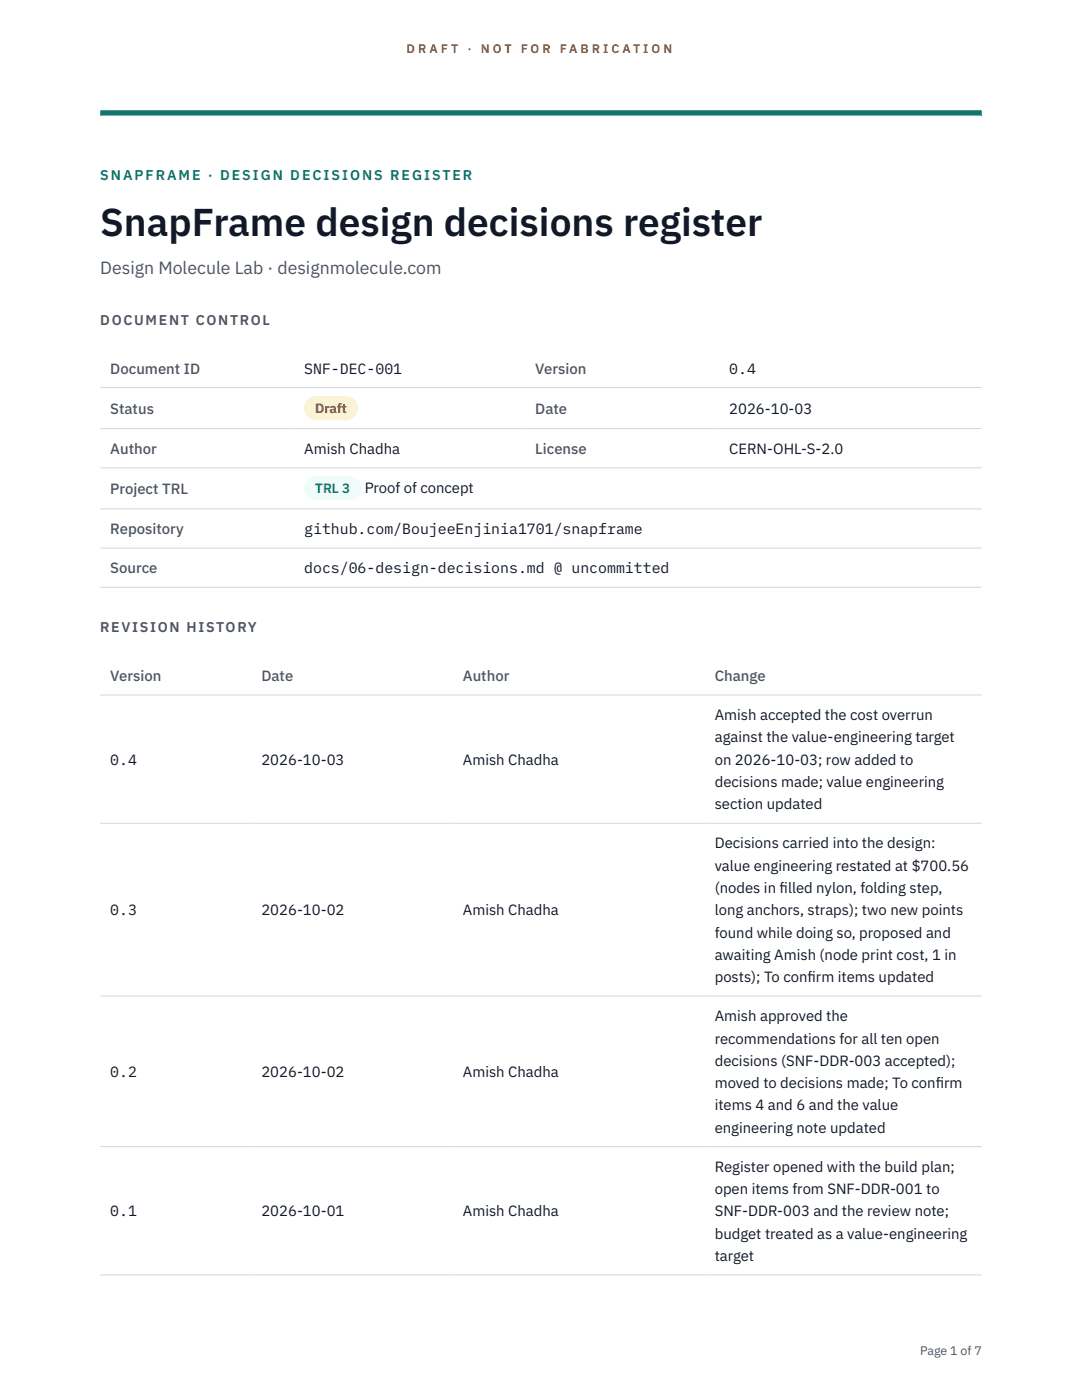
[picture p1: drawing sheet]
<svg xmlns="http://www.w3.org/2000/svg" width="216mm" height="279mm" viewBox="0 0 216 279" stroke-linecap="round" stroke-linejoin="round" font-family="sans-serif">
<defs><g id="words">
<text font-size="7.8" fill="#111827" x="20" y="47.1">SnapFrame design decisions register</text>
<text font-size="3.5" fill="#4b5563" x="20" y="54.6">Design Molecule Lab · designmolecule.com</text>
<g font-size="3" fill="#4b5563">
<text x="22" y="74.5">Document ID</text>
<text x="106.8" y="74.5">Version</text>
<text x="22" y="82.6">Status</text>
<text x="106.8" y="82.6">Date</text>
<text x="22" y="90.6">Author</text>
<text x="106.8" y="90.6">License</text>
<text x="22" y="98.6">Project TRL</text>
<text x="22" y="106.6">Repository</text>
<text x="22" y="114.4">Source</text>
<text x="22" y="135.9">Version</text>
<text x="52.2" y="135.9">Date</text>
<text x="92.4" y="135.9">Author</text>
<text x="142.6" y="135.9">Change</text>
</g>
<g font-size="3" fill="#111827">
<text x="60.7" y="74.5">SNF-DEC-001</text>
<text x="145.5" y="74.5">0.4</text>
<text x="145.5" y="82.6">2026-10-03</text>
<text x="60.7" y="90.6">Amish Chadha</text>
<text x="145.5" y="90.6">CERN-OHL-S-2.0</text>
<text x="72.8" y="98.5">Proof of concept</text>
<text x="60.7" y="106.6">github.com/BoujeeEnjinia1701/snapframe</text>
<text x="60.7" y="114.4">docs/06-design-decisions.md @ uncommitted</text>
<text x="142.6" y="143.7">Amish accepted the cost overrun</text>
<text x="142.6" y="148.2">against the value-engineering target</text>
<text x="22" y="152.6">0.4</text>
<text x="52.2" y="152.6">2026-10-03</text>
<text x="92.4" y="152.6">Amish Chadha</text>
<text x="142.6" y="152.6">on 2026-10-03; row added to</text>
<text x="142.6" y="157.1">decisions made; value engineering</text>
<text x="142.6" y="161.5">section updated</text>
<text x="142.6" y="169.3">Decisions carried into the design:</text>
<text x="142.6" y="173.8">value engineering restated at $700.56</text>
<text x="142.6" y="178.2">(nodes in f</text>
<text x="155.6" y="178.2">illed nylon, folding step,</text>
<text x="22" y="182.7">0.3</text>
<text x="52.2" y="182.7">2026-10-02</text>
<text x="92.4" y="182.7">Amish Chadha</text>
<text x="142.6" y="182.7">long anchors, straps); two new points</text>
<text x="142.6" y="187.1">found while doing so, proposed and</text>
<text x="142.6" y="191.5">awaiting Amish (node print cost, 1 in</text>
<text x="142.6" y="196">posts); To conf</text>
<text x="161.1" y="196">irm items updated</text>
<text x="142.6" y="203.8">Amish approved the</text>
<text x="142.6" y="208.3">recommendations for all ten open</text>
<text x="22" y="214.9">0.2</text>
<text x="52.2" y="214.9">2026-10-02</text>
<text x="92.4" y="214.9">Amish Chadha</text>
<text x="142.6" y="212.7">decisions (SNF-DDR-003 accepted);</text>
<text x="142.6" y="217.1">moved to decisions made; To conf</text>
<text x="142.6" y="221.6">items 4 and 6 and the value</text>
<text x="186.7" y="217.1">irm</text>
<text x="142.6" y="226">engineering note updated</text>
<text x="142.6" y="233.9">Register opened with the build plan;</text>
<text x="142.6" y="238.3">open items from SNF-DDR-001 to</text>
<text x="22" y="242.7">0.1</text>
<text x="52.2" y="242.7">2026-10-01</text>
<text x="92.4" y="242.7">Amish Chadha</text>
<text x="142.6" y="242.7">SNF-DDR-003 and the review note;</text>
<text x="142.6" y="247.2">budget treated as a value-engineering</text>
<text x="142.6" y="251.6">target</text>
</g>
<text font-size="2.8" fill="#0f766e" x="20" y="36">SNAPFRAME · DESIGN DECISIONS REGISTER</text>
<g font-size="2.8" fill="#4b5563">
<text x="20" y="64.8">DOCUMENT CONTROL</text>
<text x="20" y="126.2">REVISION HISTORY</text>
</g>
<text font-size="2.7" fill="#92400e" x="62.9" y="82.5">Draft</text>
<text font-size="2.7" fill="#0f766e" x="62.9" y="98.5">TRL 3</text>
<g font-size="2.5" fill="#b45309">
<text x="81.1" y="10.5">D R A F T</text>
<text x="93.3" y="10.5">·</text>
<text x="95.9" y="10.5">N O T</text>
<text x="103.9" y="10.5">F O R</text>
<text x="111.7" y="10.5">F A B R I C A T I O N</text>
</g>
<text font-size="2.5" fill="#4b5563" x="183.6" y="270.3">Page 1 of 7</text>
</g></defs>
<path d="M20 23.1h175.9zM20 22h175.9v1.1h-175.9z" fill-rule="evenodd" fill="#0f766e"/>
<path d="M20 77.3h175.9M20 85.5h175.9M20 93.4h175.9M20 101.6h175.9M20 109.4h175.9M20 117.2h175.9M20 138.7h175.9M20 164.3h175.9M20 198.8h175.9M20 228.8h175.9M20 254.4h175.9" fill="none" stroke="#d1d5db" stroke-width=".2"/>
<path d="M60.7 79h10.7v4.9h-10.7z" fill="#fef3c7"/>
<path d="M60.7 95.1h11.4v4.8h-11.4z" fill="#f0fdfa"/>
<use href="#words"/>
</svg>
